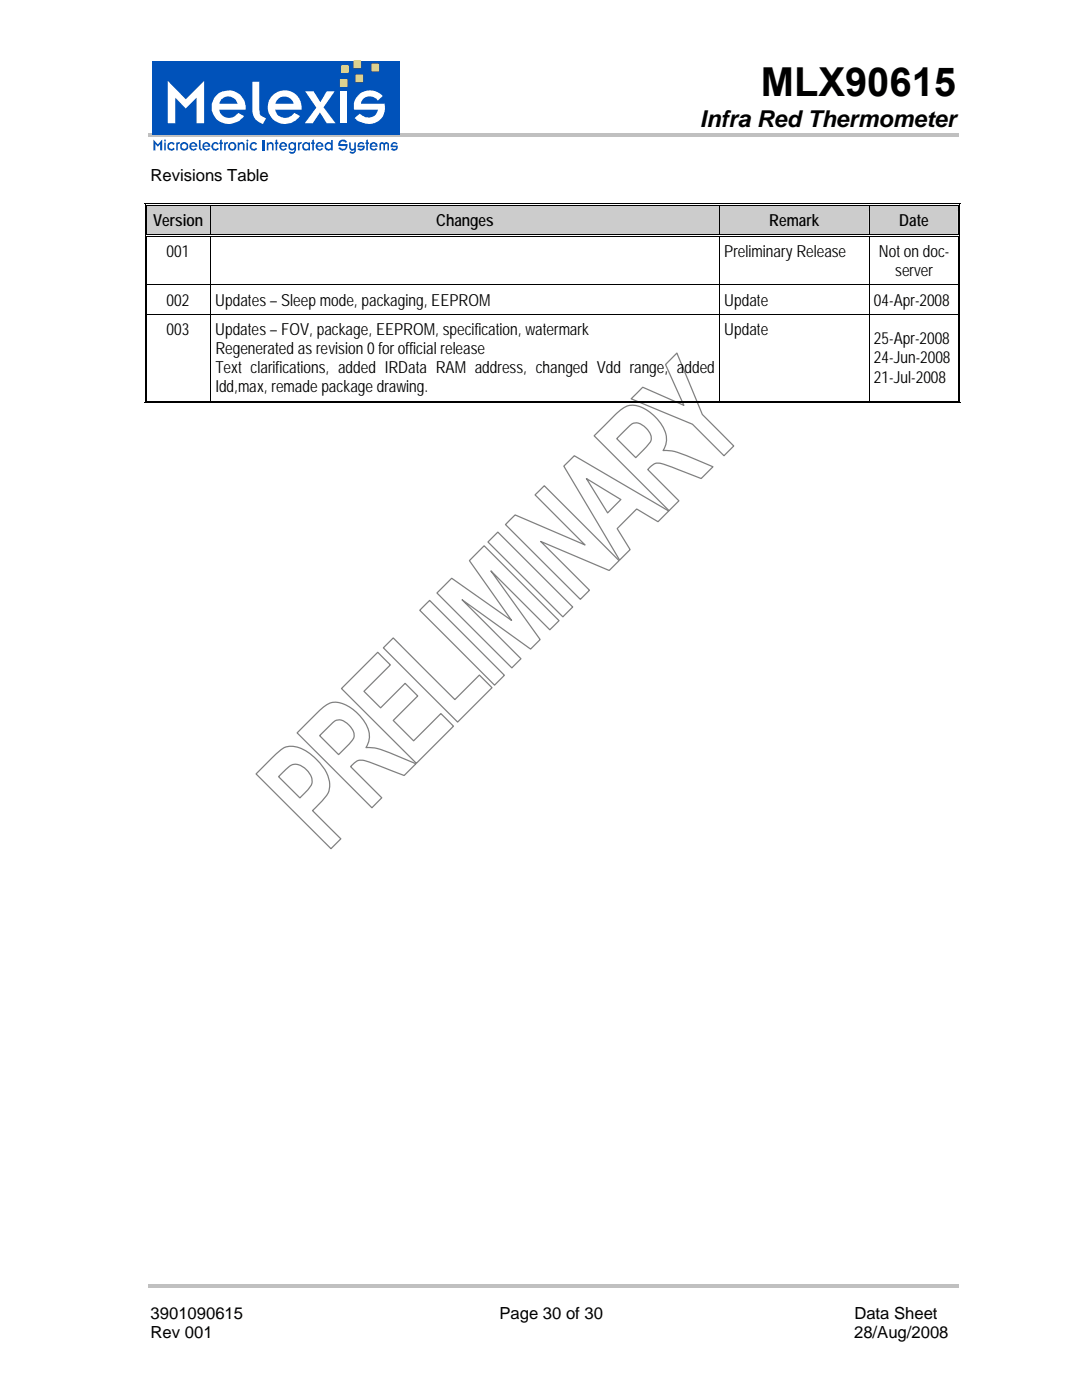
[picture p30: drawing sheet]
<svg xmlns="http://www.w3.org/2000/svg" width="216mm" height="279mm" viewBox="0 0 216 279" stroke-linecap="round" stroke-linejoin="round" font-family="sans-serif">
<defs><g id="words">
<text font-size="8" x="151.8" y="19.2">MLX90615</text>
<text font-size="4.6" x="139.7" y="25.3">Infra Red Thermometer</text>
<g font-size="3.3">
<text x="30.1" y="36">Revisions Table</text>
<text x="30.5" y="45.1">Version</text>
<text x="87" y="45.1">Changes</text>
<text x="153.5" y="45.1">Remark</text>
<text x="179.5" y="45.1">Date</text>
<text x="33.3" y="51.3">001</text>
<text x="144.5" y="51.3">Preliminary Release</text>
<text x="175.4" y="51.3">Not on doc-</text>
<text x="178.6" y="55.1">server</text>
<text x="33.3" y="61">002</text>
<text x="43" y="61">Updates – Sleep mode, packaging, EEPROM</text>
<text x="144.5" y="61">Update</text>
<text x="174.4" y="61">04-Apr-2008</text>
<text x="33.3" y="66.8">003</text>
<text x="43" y="66.8">Updates – FOV, package, EEPROM, specification, watermark</text>
<text x="43" y="70.7">Regenerated as revision 0 for official release</text>
<text x="144.5" y="66.8">Update</text>
<text x="174.4" y="68.7">25-Apr-2008</text>
<text x="43" y="74.5">Text clarifications, added IRData RAM address, changed Vdd range, added</text>
<text x="174.4" y="72.5">24-Jun-2008</text>
<text x="174.4" y="76.3">21-Jul-2008</text>
<text x="43" y="78.3">Idd,max, remade package drawing.</text>
<text x="30.1" y="263.1">3901090615</text>
<text x="99.6" y="263.1">Page 30 of 30</text>
<text x="170.5" y="263.1">Data Sheet</text>
<text x="30.1" y="267">Rev 001</text>
<text x="170.5" y="267">28/Aug/2008</text>
</g>
</g></defs>
<g fill="none" stroke="#808080" stroke-width=".25">
<path d="M125.9 79.6l2.3-2.3 8.3 3.6-3.7-8.2 2.3-2.2 5 12.2 6.3 6.3-1.9 2-6.3-6.3zM106.8 98.8l1.8-1.9 14.9 15-1.9 2-13.7-5.8 9.7 9.7-1.8 1.8-14.9-14.9 1.9-1.9 13.9 6zM112.5 93l2.1-2 18.8 11-2.1 2.1-4.3-2.5-3.9 3.9 2.6 4.2-2.1 2.1zM117 95.5l6.9 4.2-2.7 2.7zM118.6 87l2.6-2.6a12.9 12.9 0 0 1 4.2-3.4 6.6 6.6 0 0 1 5.8 2.7 5 5 0 0 1 1.1 6.2 13.3 13.3 0 0 1 6.4 1.8l3.6 1.5-2.4 2.3-5.4-2.1a7.4 7.4 0 0 0-3.7-.9l-.8 .5-.8 .7 6.3 6.2-2 2zM124.6 86l.4-.4a2.18 2.18 0 0 1 2.7-1 3.4 3.4 0 0 1 2.2 3.3l-.7 1-2.3 2.4-3.8-3.8zM87.2 118.3l2.9-2.9 12 8.4-8.4-11.9 2.9-3 14.9 15-1.8 1.8-11.7-11.8 9.8 13.7-.4 .4-1.5 1.5-13.7-9.8 11.7 11.8-1.8 1.8zM97.4 108.2l1.9-2 15 14.9-2 2zM70.3 135.2l5.1-5 2.5 2.5-5.3 5.3 3.3 3.3 4.9-4.9 2.6 2.5-4.9 4.9 4 4 5.5-5.4 2.5 2.5-7.4 7.4-15-14.9zM76.5 129.3l2-2 12.3 12.3 4.9-4.9 2.5 2.5-6.9 6.9zM84.4 121.1l1.3-1.3 14.9 15-1.9 1.9-14.9-14.9zM54.3 151.3a6 6 0 0 1 3.4-2.3 7.6 7.6 0 0 1 5.9 3 6 6 0 0 1 1.9 6.2l-1.1 1.4-2 2.2 5.6 5.6-2 2-14.9-14.9z"/>
<path d="M55.8 154.8l.5-.5a4.1 4.1 0 0 1 2.8-1.8 3.8 3.8 0 0 1 3.1 3.9 9.8 9.8 0 0 1-2.4 2.8l-4.2-4.2zM61.9 143.7a13.5 13.5 0 0 1 4.2-3.5 6.7 6.7 0 0 1 5.8 2.8 5 5 0 0 1 1.1 6.2 11.3 11.3 0 0 1 5.9 1.5l4.1 1.7-2.4 2.4-5.4-2.2a7 7 0 0 0-3.7-.8l-.5 .2-1 1 6.2 6.2-2 2-14.9-14.9zM63.8 146.8l1.2-1.2a5.5 5.5 0 0 1 2.4-1.9 3.6 3.6 0 0 1 3.3 3.2 7.8 7.8 0 0 1-2.6 3.1l-.5 .6z"/>
</g>
<g fill="#c0c0c0">
<path d="M29.5 26.6h161.8v.7h-161.8z"/>
<path d="M29.5 256.3h161.8v.7h-161.8z"/>
</g>
<g fill="#fff">
<path d="M34 16.3l3.5 3.7 3.6-3.7v8.2h-1.5v-4.9l-2.1 2.1-2-2.1v4.9h-1.5z" fill-rule="evenodd"/>
<path d="M43.4 19.2a3.3 3.3 0 0 1 3.9-.7 3.3 3.3 0 0 1 1.9 3.4h-5.2a2.05 2.05 0 0 0 1.6 1.6 2.05 2.05 0 0 0 2.2-.9l1.1 .6a3.5 3.5 0 0 1-6.1-.6 3.1 3.1 0 0 1 .6-3.4zM44.6 19.7l-.6 1.1h3.7a1.91 1.91 0 0 0-3.1-1.1z" fill-rule="evenodd"/>
<path d="M50.5 16.5h1.4v5.6a1.51 1.51 0 0 0 1.3 1.5l-.6 1.2-.5-.3a2.44 2.44 0 0 1-1.6-2.2z" fill-rule="evenodd"/>
<path d="M54.2 19.4a3.4 3.4 0 0 1 3.9-1 3.4 3.4 0 0 1 2.1 3.5h-5.2a2.05 2.05 0 0 0 1.6 1.6 2.05 2.05 0 0 0 2.1-.9l1.2 .6a3.6 3.6 0 0 1-6.2-.5 3.3 3.3 0 0 1 .5-3.3zM55.7 19.7l-.5 .5-.2 .6h3.6a1.91 1.91 0 0 0-2.9-1.1z" fill-rule="evenodd"/>
<path d="M60.8 18.3h1.7l1.3 2.1 1.3-2.1h1.5l-2.1 3.1 2.2 3.1h-1.7l-1.2-2.1-1.5 2.1h-1.5l2.2-3z" fill-rule="evenodd"/>
<path d="M71.2 19.1a3.5 3.5 0 0 1 4.8 .2l-.9 .8a1.93 1.93 0 0 0-3.2 .1l-.2 .6h4.6a3.2 3.2 0 0 1-1.1 3.4 3.2 3.2 0 0 1-3.6 .1l-1.1-.7 1.1-.9a2.01 2.01 0 0 0 3.4-.4v-.3h-4.6a3.1 3.1 0 0 1 .8-2.9z" fill-rule="evenodd"/>
</g>
<path d="M67.7 18.3h1.4v6.2h-1.4z" fill="#fff"/>
<path d="M30.4 12.2h49.3v14.7h-49.3z" fill="#0052ba"/>
<g fill="#fff">
<path d="M33.5 16.2l3.6 3.6 3.6-3.6v8.4h-1.5v-5.1l-2.1 2.2-2.1-2.2v5.1h-1.5z" fill-rule="evenodd"/>
<path d="M43.2 19a3.4 3.4 0 0 1 3.9-.6 3.4 3.4 0 0 1 1.9 3.5h-5.2a2.01 2.01 0 0 0 1.6 1.6 2.01 2.01 0 0 0 2.1-1l1.2 .7a3.6 3.6 0 0 1-6-.1 3.3 3.3 0 0 1 .5-4.1zM44.2 19.8l-.4 .9h3.6a1.97 1.97 0 0 0-3.2-.9z" fill-rule="evenodd"/>
<path d="M50.4 16.3h1.3l.1 6.4 .2 .4 1.1 .5-.6 1.2-.5-.3a2.48 2.48 0 0 1-1.6-2.2z" fill-rule="evenodd"/>
<path d="M54.1 19.4a3.4 3.4 0 0 1 4-1.1 3.4 3.4 0 0 1 2.1 3.6h-5.3a2.07 2.07 0 0 0 1.7 1.6 2.07 2.07 0 0 0 2.1-1l1.2 .7a3.5 3.5 0 0 1-4.2 1.3 3.5 3.5 0 0 1-2.2-3.7l.1-.7zM55.4 19.8l-.5 .9h3.7a1.89 1.89 0 0 0-3.2-.9z" fill-rule="evenodd"/>
<path d="M60.9 18.2h1.7l1.3 2.2 1.3-2.2h1.6l-2.2 3.2 2.4 3.2h-1.8l-1.4-2.2-1.4 2.2h-1.6l2.3-3.1z" fill-rule="evenodd"/>
<path d="M71.9 18.6a3.4 3.4 0 0 1 4.4 .6l-.9 .9a1.95 1.95 0 0 0-3.3 .3v.3h4.7a3.3 3.3 0 0 1-1.3 3.5 3.3 3.3 0 0 1-3.6 .1l-.7-.3-.4-.4 1-.9a2.14 2.14 0 0 0 3.3-.1l.3-.7h-4.7a2.96 2.96 0 0 1 1.2-3.3z" fill-rule="evenodd"/>
</g>
<path d="M67.9 18.2h1.4v6.4h-1.4z" fill="#fff"/>
<path d="M67.9 15.9h1.4v1.4h-1.4z" fill="#fad716"/>
<path d="M67.9 15.9h1.4v1.4h-1.4z" fill="none" stroke="#fad716" stroke-width=".2"/>
<path d="M68.1 13.1h1.4v1.4h-1.4z" fill="#fad716"/>
<path d="M68.1 13.1h1.4v1.4h-1.4z" fill="none" stroke="#fad716" stroke-width=".2"/>
<path d="M71 15h1.4v1.3h-1.4z" fill="#fad716"/>
<path d="M71 15h1.4v1.3h-1.4z" fill="none" stroke="#fad716" stroke-width=".2"/>
<path d="M74.2 12.8h1.3v1.4h-1.3z" fill="#fad716"/>
<path d="M74.2 12.8h1.3v1.4h-1.3z" fill="none" stroke="#fad716" stroke-width=".2"/>
<path d="M70.6 12.2h1.4v1.3h-1.4z" fill="#fad716"/>
<path d="M70.6 12.2h1.4v1.3h-1.4z" fill="none" stroke="#fad716" stroke-width=".2"/>
<g fill="#0052ba">
<path d="M30.6 27.9l.9 .9 .9-.9v2.1h-.4v-1.3l-.5 .6-.5-.6v1.3h-.4z" fill-rule="evenodd"/>
<path d="M32.8 28.4h.3v1.6h-.3zM32.9 27.9h.2l-.1 .4-.2-.1z" fill-rule="evenodd"/>
<path d="M33.6 28.6a.76 .76 0 0 1 1.2 .1l-.4 .1a.4 .4 0 0 0-.4-.1 .4 .4 0 0 0-.3 .3v.4a.46 .46 0 0 0 .4 .4 .46 .46 0 0 0 .5-.3l.2 .2-.1 .2a.82 .82 0 0 1-1.3-.4v-.6z" fill-rule="evenodd"/>
<path d="M35.2 28.4h.3v.2l.1-.3h.3l-.1 .4h-.1l-.2 .1v1.2h-.3z" fill-rule="evenodd"/>
<path d="M35.9 29.2a.86 .86 0 0 1 1.7 0 .86 .86 0 0 1-1.7 0zM36.3 28.9v.5l.1 .2a.55 .55 0 0 0 .8-.2l-.1-.5a.46 .46 0 0 0-.8 0z" fill-rule="evenodd"/>
<path d="M38 28.6a.83 .83 0 0 1 .9-.1 .83 .83 0 0 1 .5 .8h-1.3a.51 .51 0 0 0 .4 .4 .51 .51 0 0 0 .5-.2l.3 .2a.86 .86 0 0 1-1.3 .2 .86 .86 0 0 1 0-1.3zM38.3 28.7l-.2 .4h.9a.45 .45 0 0 0-.7-.4z" fill-rule="evenodd"/>
<path d="M39.7 27.9h.3v1.7l.3 .2-.1 .3-.5-.5z" fill-rule="evenodd"/>
<path d="M40.6 28.6a.88 .88 0 0 1 .9-.1 .88 .88 0 0 1 .5 .8h-1.3a.48 .48 0 0 0 .4 .5 .48 .48 0 0 0 .5-.3l.3 .2-.2 .2a.84 .84 0 0 1-1.3-.4v-.6zM40.9 28.7l-.2 .4h.9a.45 .45 0 0 0-.7-.4z" fill-rule="evenodd"/>
<path d="M42.4 28.6l.1-.1a.88 .88 0 0 1 1.2 .2l-.3 .2a.49 .49 0 0 0-.8 0 .49 .49 0 0 0 .1 .7 .42 .42 0 0 0 .7-.1l.3 .2a.86 .86 0 0 1-1.3 .1 .86 .86 0 0 1 0-1.2z" fill-rule="evenodd"/>
<path d="M43.9 27.9h.3v.5h.3v.3h-.3v1.3h-.3v-1.3h-.1v-.3h.1z" fill-rule="evenodd"/>
<path d="M44.7 28.4h.3v.2l.2-.3 .3 .1-.1 .3h-.1l-.3 .1v1.2h-.3z" fill-rule="evenodd"/>
<path d="M45.5 29.2a.85 .85 0 0 1 1.7 0 .85 .85 0 0 1-1.7 0zM45.9 28.9v.2a.45 .45 0 0 0 .3 .6 .45 .45 0 0 0 .6-.3v-.4a.47 .47 0 0 0-.4-.4 .47 .47 0 0 0-.5 .3z" fill-rule="evenodd"/>
<path d="M47.4 28.4l.4 .1a.57 .57 0 0 1 1 .2v1.3h-.3v-1.2a.4 .4 0 0 0-.4-.1 .4 .4 0 0 0-.3 .3v1h-.4z" fill-rule="evenodd"/>
<path d="M49.2 28.4h.3v1.6h-.3zM49.3 27.9h.3l-.2 .4-.2-.2z" fill-rule="evenodd"/>
<path d="M50.1 28.6l.4-.3h.3l.5 .4-.3 .2a.5 .5 0 0 0-.7 0 .5 .5 0 0 0 0 .7 .5 .5 0 0 0 .7-.1l.3 .2a.86 .86 0 0 1-1.2 .2 .86 .86 0 0 1 0-1.3z" fill-rule="evenodd"/>
</g>
<path d="M52.7 27.9v2.1" fill="none" stroke="#0052ba" stroke-width=".4"/>
<g fill="#0052ba">
<path d="M53.2 28.4l.4 .1a.57 .57 0 0 1 1 .2v1.3h-.3v-1.1a.43 .43 0 0 0-.7 .1v1h-.4z" fill-rule="evenodd"/>
<path d="M55 27.9h.3v.5h.2v.3h-.2v1.3h-.3v-1.3h-.2z" fill-rule="evenodd"/>
<path d="M55.9 28.6a.81 .81 0 0 1 1-.2 .81 .81 0 0 1 .4 .9h-1.2l.1 .3a.47 .47 0 0 0 .8-.1l.2 .2a.86 .86 0 0 1-1.2 .1 .86 .86 0 0 1-.1-1.2zM56.3 28.7l-.2 .4h.8l-.2-.4z" fill-rule="evenodd"/>
<path d="M57.6 28.7a.7 .7 0 0 1 1.1-.1v-.2h.4v1.5a.78 .78 0 0 1-.6 .8 .78 .78 0 0 1-.9-.4l.3-.1 .1 .1h.5l.2-.2v-.3a.69 .69 0 0 1-1.1-.3zM58 28.7l-.1 .3v.5a.43 .43 0 0 0 .5 .2 .43 .43 0 0 0 .3-.3l-.1-.7z" fill-rule="evenodd"/>
<path d="M59.5 28.4h.3v.2l.1-.3 .4 .1-.2 .3h-.1l-.2 .1v1.2h-.3z" fill-rule="evenodd"/>
<path d="M60.4 28.7l.5-.4 .5 .1 .1 .2v-.2h.3v1.6l-.4-.1a.68 .68 0 0 1-1.1-.4zM60.8 28.7l-.2 .3v.4a.49 .49 0 0 0 .8 .1 .49 .49 0 0 0-.1-.8z" fill-rule="evenodd"/>
<path d="M62.3 27.9h.3v.5h.2v.3h-.2v1.3h-.3v-1.3h-.2v-.3h.2z" fill-rule="evenodd"/>
<path d="M63.2 28.6a.81 .81 0 0 1 .9-.1 .81 .81 0 0 1 .5 .8h-1.2l.1 .4 .4 .1 .3-.3 .3 .2-.2 .2a.86 .86 0 0 1-1.2-.1 .86 .86 0 0 1 .1-1.2zM63.4 28.9v.2h.8l-.3-.4h-.3z" fill-rule="evenodd"/>
<path d="M65.1 28.5l.2-.2h.4l.4 .3v-.7h.3v2.1h-.3l-.1-.1-.5 .2-.6-.4-.1-.8zM65.1 29v.4a.47 .47 0 0 0 .7 .2 .47 .47 0 0 0 .2-.6 .47 .47 0 0 0-.7-.2z" fill-rule="evenodd"/>
<path d="M67.7 28.2l.2-.2a.87 .87 0 0 1 1.1 0l.3 .3-.4 .2a.54 .54 0 0 0-.6-.3 .54 .54 0 0 0-.4 .5h1.4a1.01 1.01 0 0 1-.5 1.3 1.01 1.01 0 0 1-1.3-.5l.3-.1 .4 .3h.5l.3-.6h-1.5z" fill-rule="evenodd"/>
<path d="M69.7 28.4h.3v1.1a.43 .43 0 0 0 .7 0v-1.1h.3v1.8l-.4 .4a.69 .69 0 0 1-.9-.3l.3-.1 .1 .1h.4l.2-.4a.56 .56 0 0 1-.6 .2 .56 .56 0 0 1-.4-.5z" fill-rule="evenodd"/>
<path d="M71.5 28.6l.4-.3h.4l.4 .4-.3 .2-.1-.2h-.4l-.3 .4h1.2a.84 .84 0 0 1-.5 .9 .84 .84 0 0 1-1-.2l.3-.2a.5 .5 0 0 0 .8-.2h-1.1z" fill-rule="evenodd"/>
<path d="M73.1 27.9h.3v.5h.2v.3h-.2v1.3h-.3v-1.3h-.2v-.3h.2z" fill-rule="evenodd"/>
<path d="M74 28.6a.88 .88 0 0 1 .9-.1 .88 .88 0 0 1 .5 .8h-1.3a.51 .51 0 0 0 .4 .4 .51 .51 0 0 0 .5-.2l.3 .2-.2 .2a.84 .84 0 0 1-1.3-.4v-.6zM74.3 28.7l-.2 .4h.9a.45 .45 0 0 0-.7-.4z" fill-rule="evenodd"/>
<path d="M75.8 28.6a.47 .47 0 0 1 .5-.3 .47 .47 0 0 1 .4 .4 .49 .49 0 0 1 .5-.4 .49 .49 0 0 1 .4 .4v1.3h-.3v-1.3h-.2l-.3 .2v1.1h-.3v-1.2l-.2-.1-.3 .1v1.2h-.3z" fill-rule="evenodd"/>
<path d="M78.2 28.6a.77 .77 0 0 1 1.1 .1l-.2 .2-.2-.2h-.4l-.2 .4h1.1a.79 .79 0 0 1-.4 .9 .79 .79 0 0 1-1-.2l.3-.3a.43 .43 0 0 0 .4 .3 .43 .43 0 0 0 .4-.4h-1.2v-.4z" fill-rule="evenodd"/>
</g>
<g fill="#ccc">
<path d="M29.3 41.1h12.6v5.7h-12.6z"/>
<path d="M30.1 42h11v3.8h-11z"/>
<path d="M42.1 41.1h101.4v5.7h-101.4z"/>
<path d="M43 42h99.6v3.8h-99.6z"/>
<path d="M143.6 41.1h29.8v5.7h-29.8z"/>
<path d="M144.5 42h28v3.8h-28z"/>
<path d="M173.5 41.1h17.6v5.7h-17.6z"/>
<path d="M174.4 42h16v3.8h-16z"/>
</g>
<path d="M28.9 40.6h.1v1.4h-.1zM28.9 40.6h.4v.1h-.4zM29.2 40.9h.1v1.1h-.1zM29.2 40.9h.1v.1h-.1z" fill="#000"/>
<path d="M29.3 40.6h12.6M29.3 41h12.6" fill="none" stroke="#000" stroke-width=".2"/>
<g fill="#ccc">
<path d="M29.3 41h12.6v1h-12.6z"/>
<path d="M42.1 41h.3v1h-.3z"/>
</g>
<path d="M41.9 41h.2v1h-.2zM41.9 40.6h.5v.1h-.5zM41.9 40.9h.5v.1h-.5z" fill="#000"/>
<path d="M42.4 40.6h101.1M42.4 41h101.1" fill="none" stroke="#000" stroke-width=".2"/>
<g fill="#ccc">
<path d="M42.4 41h101.1v1h-101.1z"/>
<path d="M143.6 41h.4v1h-.4z"/>
</g>
<path d="M143.5 41h.1v1h-.1zM143.5 40.6h.5v.1h-.5zM143.5 40.9h.5v.1h-.5z" fill="#000"/>
<path d="M144 40.6h29.4M144 41h29.4" fill="none" stroke="#000" stroke-width=".2"/>
<g fill="#ccc">
<path d="M144 41h29.4v1h-29.4z"/>
<path d="M173.5 41h.3v1h-.3z"/>
</g>
<path d="M173.4 41h.1v1h-.1zM173.4 40.6h.4v.1h-.4zM173.4 40.9h.4v.1h-.4z" fill="#000"/>
<path d="M173.8 40.6h17.3M173.8 41h17.3" fill="none" stroke="#000" stroke-width=".2"/>
<path d="M173.8 41h17.3v1h-17.3z" fill="#ccc"/>
<g fill="#000">
<path d="M28.9 46.8h.1v1.4h-.1zM28.9 56.8h.1v1.1h-.1zM29.2 47.3h.1v.9h-.1zM29.2 46.8h.1v.1h-.1zM29.2 47.1h.1v.2h-.1zM29.2 56.8h.1v1.1h-.1zM41.9 47.3h.2v.9h-.2zM41.9 46.8h.5v.1h-.5zM41.9 47.1h.5v.2h-.5zM41.9 56.8h.2v1.1h-.2zM143.5 47.3h.1v.9h-.1zM143.5 46.8h.5v.1h-.5z"/>
<path d="M143.5 47.1h.5v.2h-.5zM143.5 56.8h.1v1.1h-.1zM173.4 47.3h.1v.9h-.1zM173.4 46.8h.4v.1h-.4zM173.4 47.1h.4v.2h-.4zM173.4 56.8h.1v1.1h-.1zM191.1 40.6h.5v.1h-.5zM191.1 40.9h.2v1.1h-.2zM191.1 40.9h.2v.1h-.2zM191.1 47.3h.2v.9h-.2zM191.1 46.8h.2v.1h-.2zM191.1 47.1h.2v.2h-.2z"/>
<path d="M191.1 56.8h.2v1.1h-.2zM191.4 40.6h.2v1.4h-.2zM191.4 47.3h.2v.9h-.2zM191.4 46.8h.2v.5h-.2zM191.4 56.8h.2v1.1h-.2zM28.9 62.6h.1v1.2h-.1zM29.2 62.6h.1v1.2h-.1zM41.9 62.6h.2v1.2h-.2zM143.5 62.6h.1v1.2h-.1zM173.4 62.6h.1v1.2h-.1zM191.1 62.6h.2v1.2h-.2zM191.4 62.6h.2v1.2h-.2z"/>
<path d="M28.9 80.3h.4v.1h-.4zM29.2 79.9h.1v.2h-.1zM41.9 79.9h.5v.2h-.5zM143.5 79.9h.5v.2h-.5zM143.5 80.3h.5v.1h-.5zM173.4 79.9h.4v.2h-.4zM191.1 80.3h.5v.1h-.5zM191.1 79.9h.2v.2h-.2zM191.4 79.9h.2v.5h-.2z"/>
</g>
<g fill="none" stroke="#000" stroke-width=".2">
<path d="M28.9 42v4.8M28.9 48.2v8.6M28.9 57.9v4.7M29.3 42v4.8M29.3 48.2v8.6M29.3 57.9v4.7M29.3 46.9h12.6M29.3 47.2h12.6M29.3 56.9h12.6M42 42v4.8M42 48.2v8.6M42 57.9v4.7"/>
<path d="M42.1 56.9h101.4M42.4 46.9h101.1M42.4 47.2h101.1M143.6 42v4.8M143.6 48.2v8.6M143.6 57.9v4.7M143.6 56.9h29.8M144 46.9h29.4M144 47.2h29.4M173.4 42v4.8M173.4 48.2v8.6M173.4 57.9v4.7"/>
<path d="M173.5 56.9h17.6M173.8 46.9h17.3M173.8 47.2h17.3M191.2 42v4.8M191.2 48.2v8.6M191.2 57.9v4.7M191.5 42v4.8M191.5 48.2v8.6M191.5 57.9v4.7M28.9 63.8v16.6M29.3 63.8v16.1M29.3 62.7h12.6"/>
<path d="M42 63.8v16.1M42.1 62.7h101.4M143.6 63.8v16.1M143.6 62.7h29.8M173.4 63.8v16.1M173.5 62.7h17.6M191.2 63.8v16.1M191.5 63.8v16.1M29.3 80.3h114.2M29.3 80h12.6M42.4 80h101.1M144 80h29.4"/>
<path d="M173.8 80h17.3M191.1 80.3h-47.1"/>
</g>
<use href="#words"/>
</svg>
